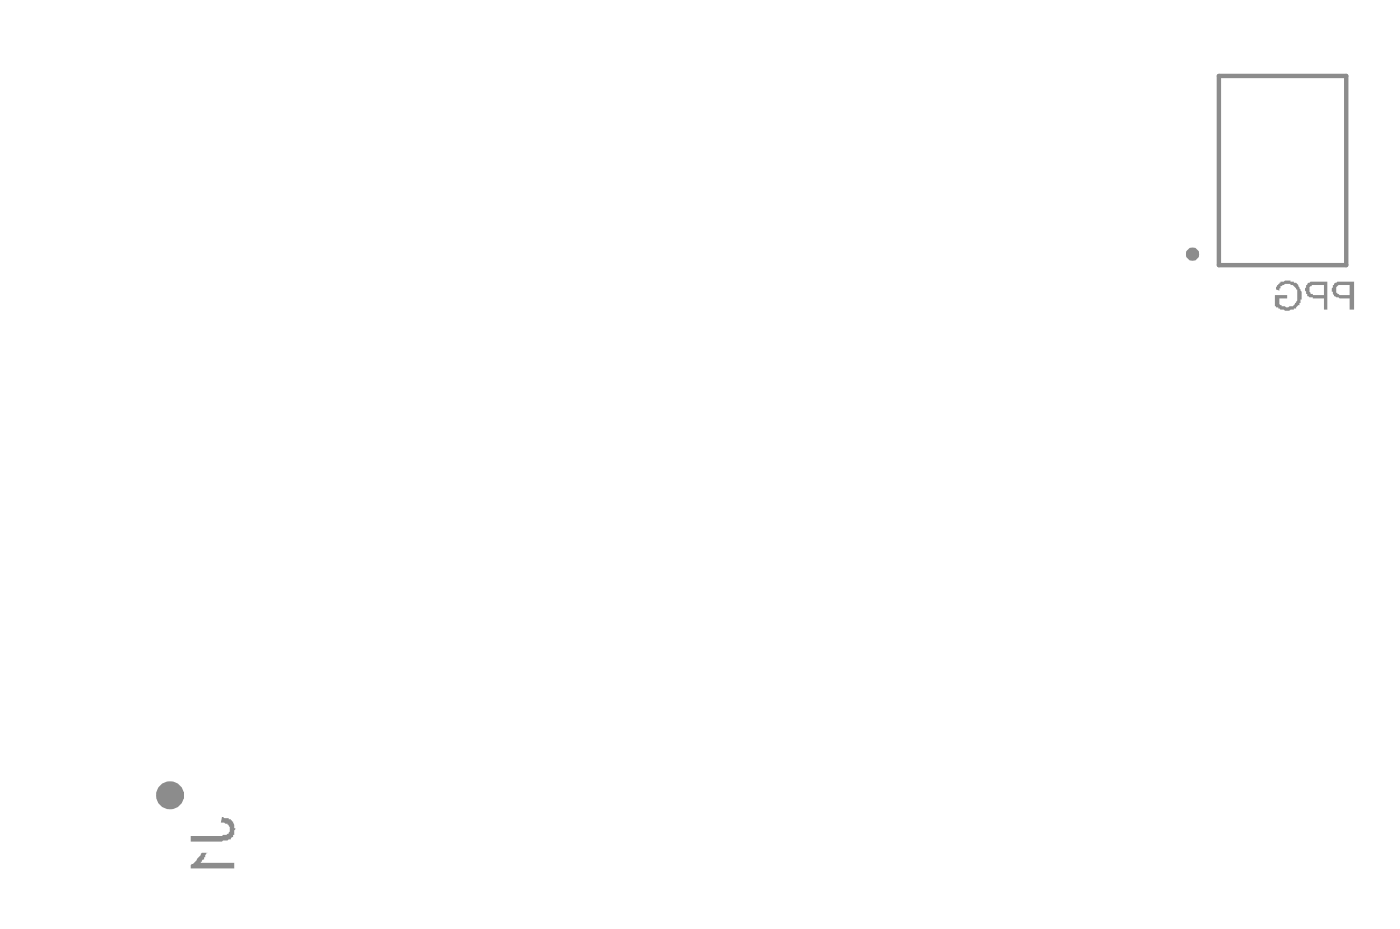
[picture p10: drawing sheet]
<svg xmlns="http://www.w3.org/2000/svg" width="106mm" height="70mm" viewBox="0 0 106 70" stroke-linecap="round" stroke-linejoin="round" font-family="sans-serif">
<path d="M92.1 5.7h9.7v14.3h-9.7z" fill="none" stroke="#8c8c8c" stroke-width=".33"/>
<g fill="#8c8c8c">
<path d="M14.4 63.2h2.4l.1-.1a.42 .42 0 0 0 .5-.2 .42 .42 0 0 0-.2-.6v-.1h-.5l.1-.5 .5 .1 .2 .2a.58 .58 0 0 1 .2 .6l.1 .1-.2 .6-.1 .1-.6 .1-.1 .1h-2.4z"/>
<path d="M15.3 64.4h.4h-.1l-.2 .5-.2 .3h2.5v.4h-3.3v-.2l.4-.4z"/>
<path d="M96.8 21.3h.3v-.1a1.15 1.15 0 0 1 1.1 .5l.2 .5a1.15 1.15 0 0 1-.5 1.1l-.4 .2h-.4l-.6-.3-.1-.1v-.8h.9v.3h-.6v.4l.3 .1a.76 .76 0 0 0 1.1-.5v-.2a.76 .76 0 0 0-.3-.8 .76 .76 0 0 0-.8-.1l-.2 .1-.1 .4-.2-.1v-.4z"/>
<path d="M101.2 21.5h.8v.8h-.6a.34 .34 0 0 1-.4-.4v-.2zM100.9 21.4l-.2 .4v.2h.1a.34 .34 0 0 0 .4 .5l.1 .1h.7v.8h.4v-2.1h-1.3z"/>
<path d="M99.2 21.5h.9v.8h-.7a.42 .42 0 0 1-.4-.4v-.2zM98.9 21.4l-.1 .1a.42 .42 0 0 0 0 .7v.2l.4 .1v.1h.9v.8h.2v-2.1h-1.2z"/>
</g>
<circle cx="12.9" cy="60.1" r=".51" fill="none" stroke="#8c8c8c" stroke-width="1.1"/>
<circle cx="90.2" cy="19.2" r=".17" fill="none" stroke="#8c8c8c" stroke-width=".66"/>
</svg>
